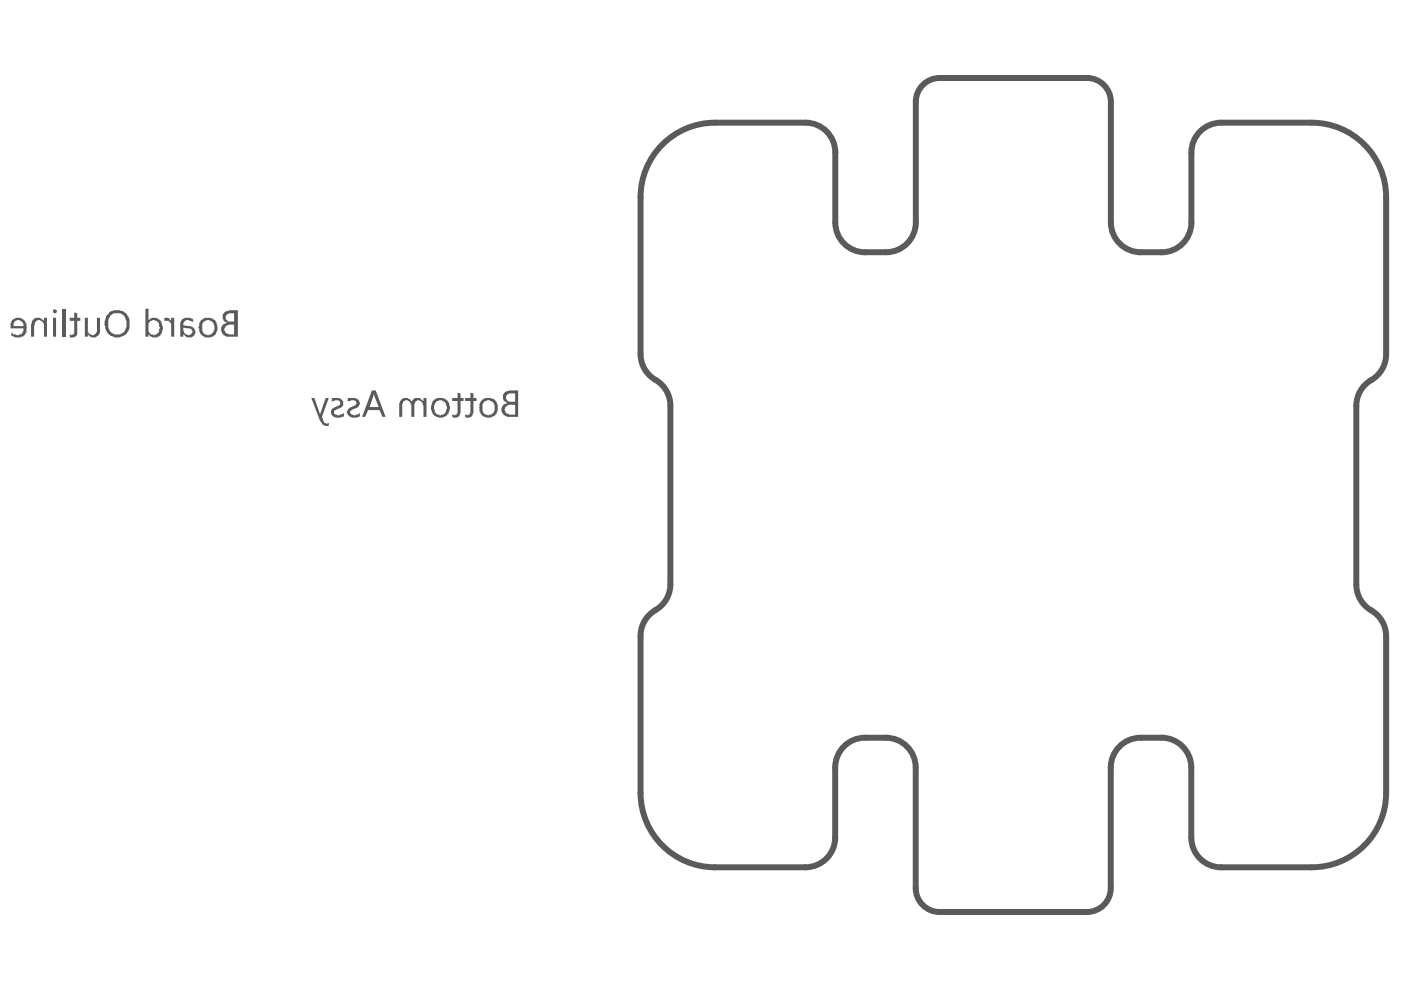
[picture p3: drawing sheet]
<svg xmlns="http://www.w3.org/2000/svg" width="297mm" height="210mm" viewBox="0 0 297 210" stroke-linecap="round" stroke-linejoin="round" font-family="sans-serif">
<g fill="none" stroke="#5a5a5a" stroke-width="1.3">
<path d="M199.2 16.5h31.3M151.6 26h19.2M177.1 32.3v14.9M194.2 21.6v25.6M235.5 21.6v25.6M252.6 32.3v14.9M258.9 26h19.2M135.8 41.8v33.3M183.4 53.5h4.5M241.7 53.5h4.6M293.9 41.8v33.3M142.1 86v37.9"/>
<path d="M287.6 86.1v37.8M135.8 134.8v33.3M293.9 134.9v33.3M183.4 156.4h4.6M241.8 156.4h4.5M177.1 162.7v14.9M194.1 162.7v25.6M235.5 162.7v25.6M252.6 162.7v14.9M151.6 183.9h19.2M199.2 193.4h31.2M258.9 183.9h19.2"/>
</g>
<g fill="#5a5a5a">
<path d="M34.9 67.4h.1a1.09 1.09 0 0 1 1.3 .9v-.9h.6v4h-.6v-2.7l-.2-.4h-.1a.83 .83 0 0 0-1.1-.3z"/>
<path d="M18 67.4h.6v2.7a.8 .8 0 0 0 .8 .8v.2h.5v-.2l.7-.5v-3h.6v2.4a1.38 1.38 0 0 1-.5 1.4 1.38 1.38 0 0 1-1.4 .2l-.7-.3v-.2v.5h-.6z"/>
<path d="M15.7 66.3l.7 .1v1h.6v.6h-.6v2.6a.61 .61 0 0 1-.7 .8v.1h-.9v-.6a.72 .72 0 0 0 .9-.3v-2.6h-.9v-.6h.9z"/>
<path d="M13.2 65.5h.6v5.9h-.6z"/>
<path d="M6.7 68h.2a1.22 1.22 0 0 1 1.6-.6v.1l.5 .2 .3 .5v-.8h.7v4h-.7v-2.6a1.09 1.09 0 0 0-1.8-.6l-.3 .8v2.4h-.6v-2.7h.1z"/>
<path d="M48 66.7l.5-.1v-.2h1.1v1.8h-1.3l-.1-.3a.57 .57 0 0 1-.2-1zM47.7 69.3l.3-.2v-.1l.5-.2h1.1v2.1h-1.1a1.15 1.15 0 0 1-.8-1.6zM47.2 66.6v1.1h.2l.1 .5 .7 .3h-.2a1.29 1.29 0 0 0-.9 1.9l.3 .7 .6 .3h2.4v-5.6h-1.9v.1h-.2a.86 .86 0 0 0-.9 .7z"/>
<path d="M43 68.3h.2a1.11 1.11 0 0 1 1.9 .2h.2v.2a1.63 1.63 0 0 1-1.1 2.4l-.5-.2a.57 .57 0 0 1-.7-.6h-.1v-1.6zM42.6 67.9l-.5 1.4 .1 1 .2 .1a1.69 1.69 0 0 0 2.4 1 1.72 1.72 0 0 0 1.3-1.9l-.2-.8a1.72 1.72 0 0 0-1.9-1.3h-.6v.1h-.4v.2z"/>
<path d="M38.9 69.5l1.3 .1a.86 .86 0 0 1 .6 1h-.2a.72 .72 0 0 1-.6 .5 .72 .72 0 0 1-.7-.4l-.3-.1zM38.5 67.7l-.3 .6v3.1h.7v-.5l.8 .6h.9v-.1a.57 .57 0 0 0 .7-.7h.1v-.6h-.1a1.11 1.11 0 0 0-1.1-1l-1.3-.1v-.5l.1-.3h.2a.77 .77 0 0 1 1.1-.2l.7 .3v-.6a2.41 2.41 0 0 0-2.5 0z"/>
<path d="M30.8 65.5v5.9h.7v-.7l.1 .4a1.79 1.79 0 0 0 2.3 .1 2.7 2.7 0 0 0 .6-2.1h-.1a1.66 1.66 0 0 0-2-1.7l-.6 .1-.3 .5v-2.5zM31.5 68.5h.1l.4-.5h.3v-.1l.8 .1a1.62 1.62 0 0 1 .6 1.9v.5l-.3 .2-.2 .3-.4 .2-.8-.2-.5-.6z"/>
<path d="M23.3 67.1a2.22 2.22 0 0 1 2.6-.5l.1 .1a1.26 1.26 0 0 1 .7 1.2 2.78 2.78 0 0 1-.4 2.5h-.1a2.01 2.01 0 0 1-3.1-.5 5.2 5.2 0 0 1 0-2.5zM22.8 66.6v.1a2.68 2.68 0 0 0-.5 2.8v.3l.5 .8a2.81 2.81 0 0 0 2.6 .9l.1-.1a2.29 2.29 0 0 0 2-2.7 2.55 2.55 0 0 0-3.6-2.8l-.6 .2-.2 .3z"/>
<path d="M11.2 65.8v.5h.2v.1h.5v-.1h.1v-.5h-.1v-.2h-.5zM11.2 67.4v4h.7v-4z"/>
<path d="M3.1 68.2l.3-.2a.77 .77 0 0 1 1.1 .2h.2l.3 .5v.4h-2.1zM2.4 68l-.2 .5v1.1h2.8v.7h-.2a.61 .61 0 0 1-.8 .6v.2h-.5l-1.1-.5v.6h.2a2.55 2.55 0 0 0 2.7-.1v-.4h.2l.1-.3v-.8l.2-.1h-.2a2.07 2.07 0 0 0-1.3-2.1h-.6a1.26 1.26 0 0 0-1.1 .6z"/>
</g>
<g fill="none" stroke="#5a5a5a" stroke-width="1.3">
<path d="M199.2 16.5a5.1 5.1 0 0 0-5 5.1M230.5 16.5a5.1 5.1 0 0 1 5 5.1M151.6 26a15.8 15.8 0 0 0-15.8 15.8M170.8 26a6.3 6.3 0 0 1 6.3 6.3M258.9 26a6.3 6.3 0 0 0-6.3 6.3M278.1 26a15.8 15.8 0 0 1 15.8 15.8M177.1 47.2a6.3 6.3 0 0 0 6.3 6.3M194.2 47.2a6.3 6.3 0 0 1-6.3 6.3M235.5 47.2a6.3 6.3 0 0 0 6.3 6.3M252.6 47.2a6.3 6.3 0 0 1-6.3 6.3M135.8 75.1a6.6 6.6 0 0 0 3.9 5.9 6.3 6.3 0 0 1 2.4 5M293.9 75.1a6.6 6.6 0 0 1-3.9 6 6.3 6.3 0 0 0-2.4 5"/>
<path d="M142.1 123.9a6.6 6.6 0 0 1-3.8 5.9 6.3 6.3 0 0 0-2.5 5M287.6 123.9a6.6 6.6 0 0 0 3.8 6 6.3 6.3 0 0 1 2.5 5M183.4 156.4a6.3 6.3 0 0 0-6.3 6.3M187.8 156.4a6.3 6.3 0 0 1 6.3 6.3M241.8 156.4a6.3 6.3 0 0 0-6.3 6.3M246.3 156.4a6.3 6.3 0 0 1 6.3 6.3M135.8 168.1a15.8 15.8 0 0 0 15.8 15.8M177.1 177.6a6.3 6.3 0 0 1-6.3 6.3M252.6 177.6a6.3 6.3 0 0 0 6.3 6.3M293.9 168.1a15.8 15.8 0 0 1-15.8 15.8M194.1 188.3a5.1 5.1 0 0 0 5.1 5.1M235.5 188.3a5.1 5.1 0 0 1-5.1 5.1"/>
</g>
<g fill="#5a5a5a">
<path d="M98.6 84.4h1.1v-1.1l.7 .1v1h.6v.6h-.6v2.4a1.21 1.21 0 0 1-1.8 1v-.5l.7 .2v-.2h.3v-.3h.1v-2.6h-1.1z"/>
<path d="M95.9 84.4h1.1v-1.1l.6 .1v1h.7v.6h-.7v2.4a1.21 1.21 0 0 1-1.7 1v-.5l.6 .2v-.2h.3v-.3h.2v-2.6h-1.1z"/>
<path d="M84.8 85h.2a1.37 1.37 0 0 1 2.4 .2 1.09 1.09 0 0 1 .8-.9 1.09 1.09 0 0 1 1.1 .4l.5 .3v-.6h.6v4h-.6v-2.4l-.2-.2a.61 .61 0 0 0-.6-.8v-.1h-.2a.61 .61 0 0 0-.8 .6l-.1 .2v2.7h-.7v-2.6l-.3-.6a.95 .95 0 0 0-1.1-.2 .95 .95 0 0 0-.5 1v2.4h-.7v-2.9z"/>
<path d="M73.7 84.5l.2-.1a2.57 2.57 0 0 1 2.2 .5v.1a.77 .77 0 0 1-.1 1.1l-.2 .4h-.3l-.5 .3a.8 .8 0 0 0-.8 .8l.3 .1a.77 .77 0 0 0 1.1 .2l.7-.3v.6a1.71 1.71 0 0 1-2.7-.8l.1-.6h.2l.1-.3 1-.4v-.1h.3l.3-.5-.1-.5h-.3v-.1h-.8v.1h-.5v.2h-.2z"/>
<path d="M70.3 84.5l.2-.1h1.5l.1 .1a.86 .86 0 0 1 .7 1 1.1 1.1 0 0 1-1.2 1.1v.2h-.3v.1l-.5 .2v.6l.7 .2v.2h.5v-.2h.4v-.2l.5-.1v.6a2.21 2.21 0 0 1-2.6-.1v-.2a1.04 1.04 0 0 1 0-1.1v-.2h.4v-.1l1.1-.5a.51 .51 0 0 0 .3-.5 .51 .51 0 0 0-.3-.5v-.1h-.8l-.7 .3z"/>
<path d="M66 84.4h.7l1.2 3.5 1.2-3.5h.6l-1.4 4 .3 .8a.65 .65 0 0 0 .9 .5h.2v.6h-.2a1.02 1.02 0 0 1-1.2-.6h-.2l-.2-.5h-.1z"/>
<path d="M107.3 83.9l.6-.5h1.3v1.8h-1.3l-.3-.2-.3-.5zM107.1 86.3l.3-.2v-.1h.4v-.2h1.4v2.1h-1.3v-.2h-.1a.57 .57 0 0 1-.7-.6l-.1-.2zM106.6 83.6v.8a.84 .84 0 0 0 .7 .8v.1l.3 .2a1.54 1.54 0 0 0-1.3 1v.1a1.14 1.14 0 0 0 .5 1.3v.2l.6 .1v.2h2.5v-5.6h-2l-.1 .1h-.5v.2z"/>
<path d="M102.5 85.3l.4-.3a1.05 1.05 0 0 1 1.2 0l.5 .3a1.99 1.99 0 0 1-.2 2.4l-.8 .4-.3-.2a.61 .61 0 0 1-.8-.6h-.2v-1.6zM101.8 85.2l-.1 .3v.8l-.2 .2h.2a1.84 1.84 0 0 0 1.1 1.9h.1a1.79 1.79 0 0 0 1.8-.2 2.26 2.26 0 0 0 .7-2.7v-.2a2.35 2.35 0 0 0-2.5-.9l-.4 .1-.5 .7z"/>
<path d="M92.2 85.5h.1a1.17 1.17 0 0 1 1.1-.6 1.17 1.17 0 0 1 1 .6l.2 .5a.8 .8 0 0 1 0 .9v.4h-.2a.61 .61 0 0 1-.8 .6l-.1 .2-.5-.2a.83 .83 0 0 1-.8-1 1.36 1.36 0 0 1 0-1.2zM91.7 85l-.3 1.1a2.19 2.19 0 0 0 .9 2.1 1.98 1.98 0 0 0 2.9-.9v-.2a1.36 1.36 0 0 0 0-1.3 1.98 1.98 0 0 0-2.9-1.3z"/>
<path d="M79.2 83.7l.1-.1v.3l1 2.4h-1.9zM78.9 82.8l-2.1 5.6h.6l.7-1.5h2.4l.6 1.5h.6l-2-5.6z"/>
</g>
</svg>
